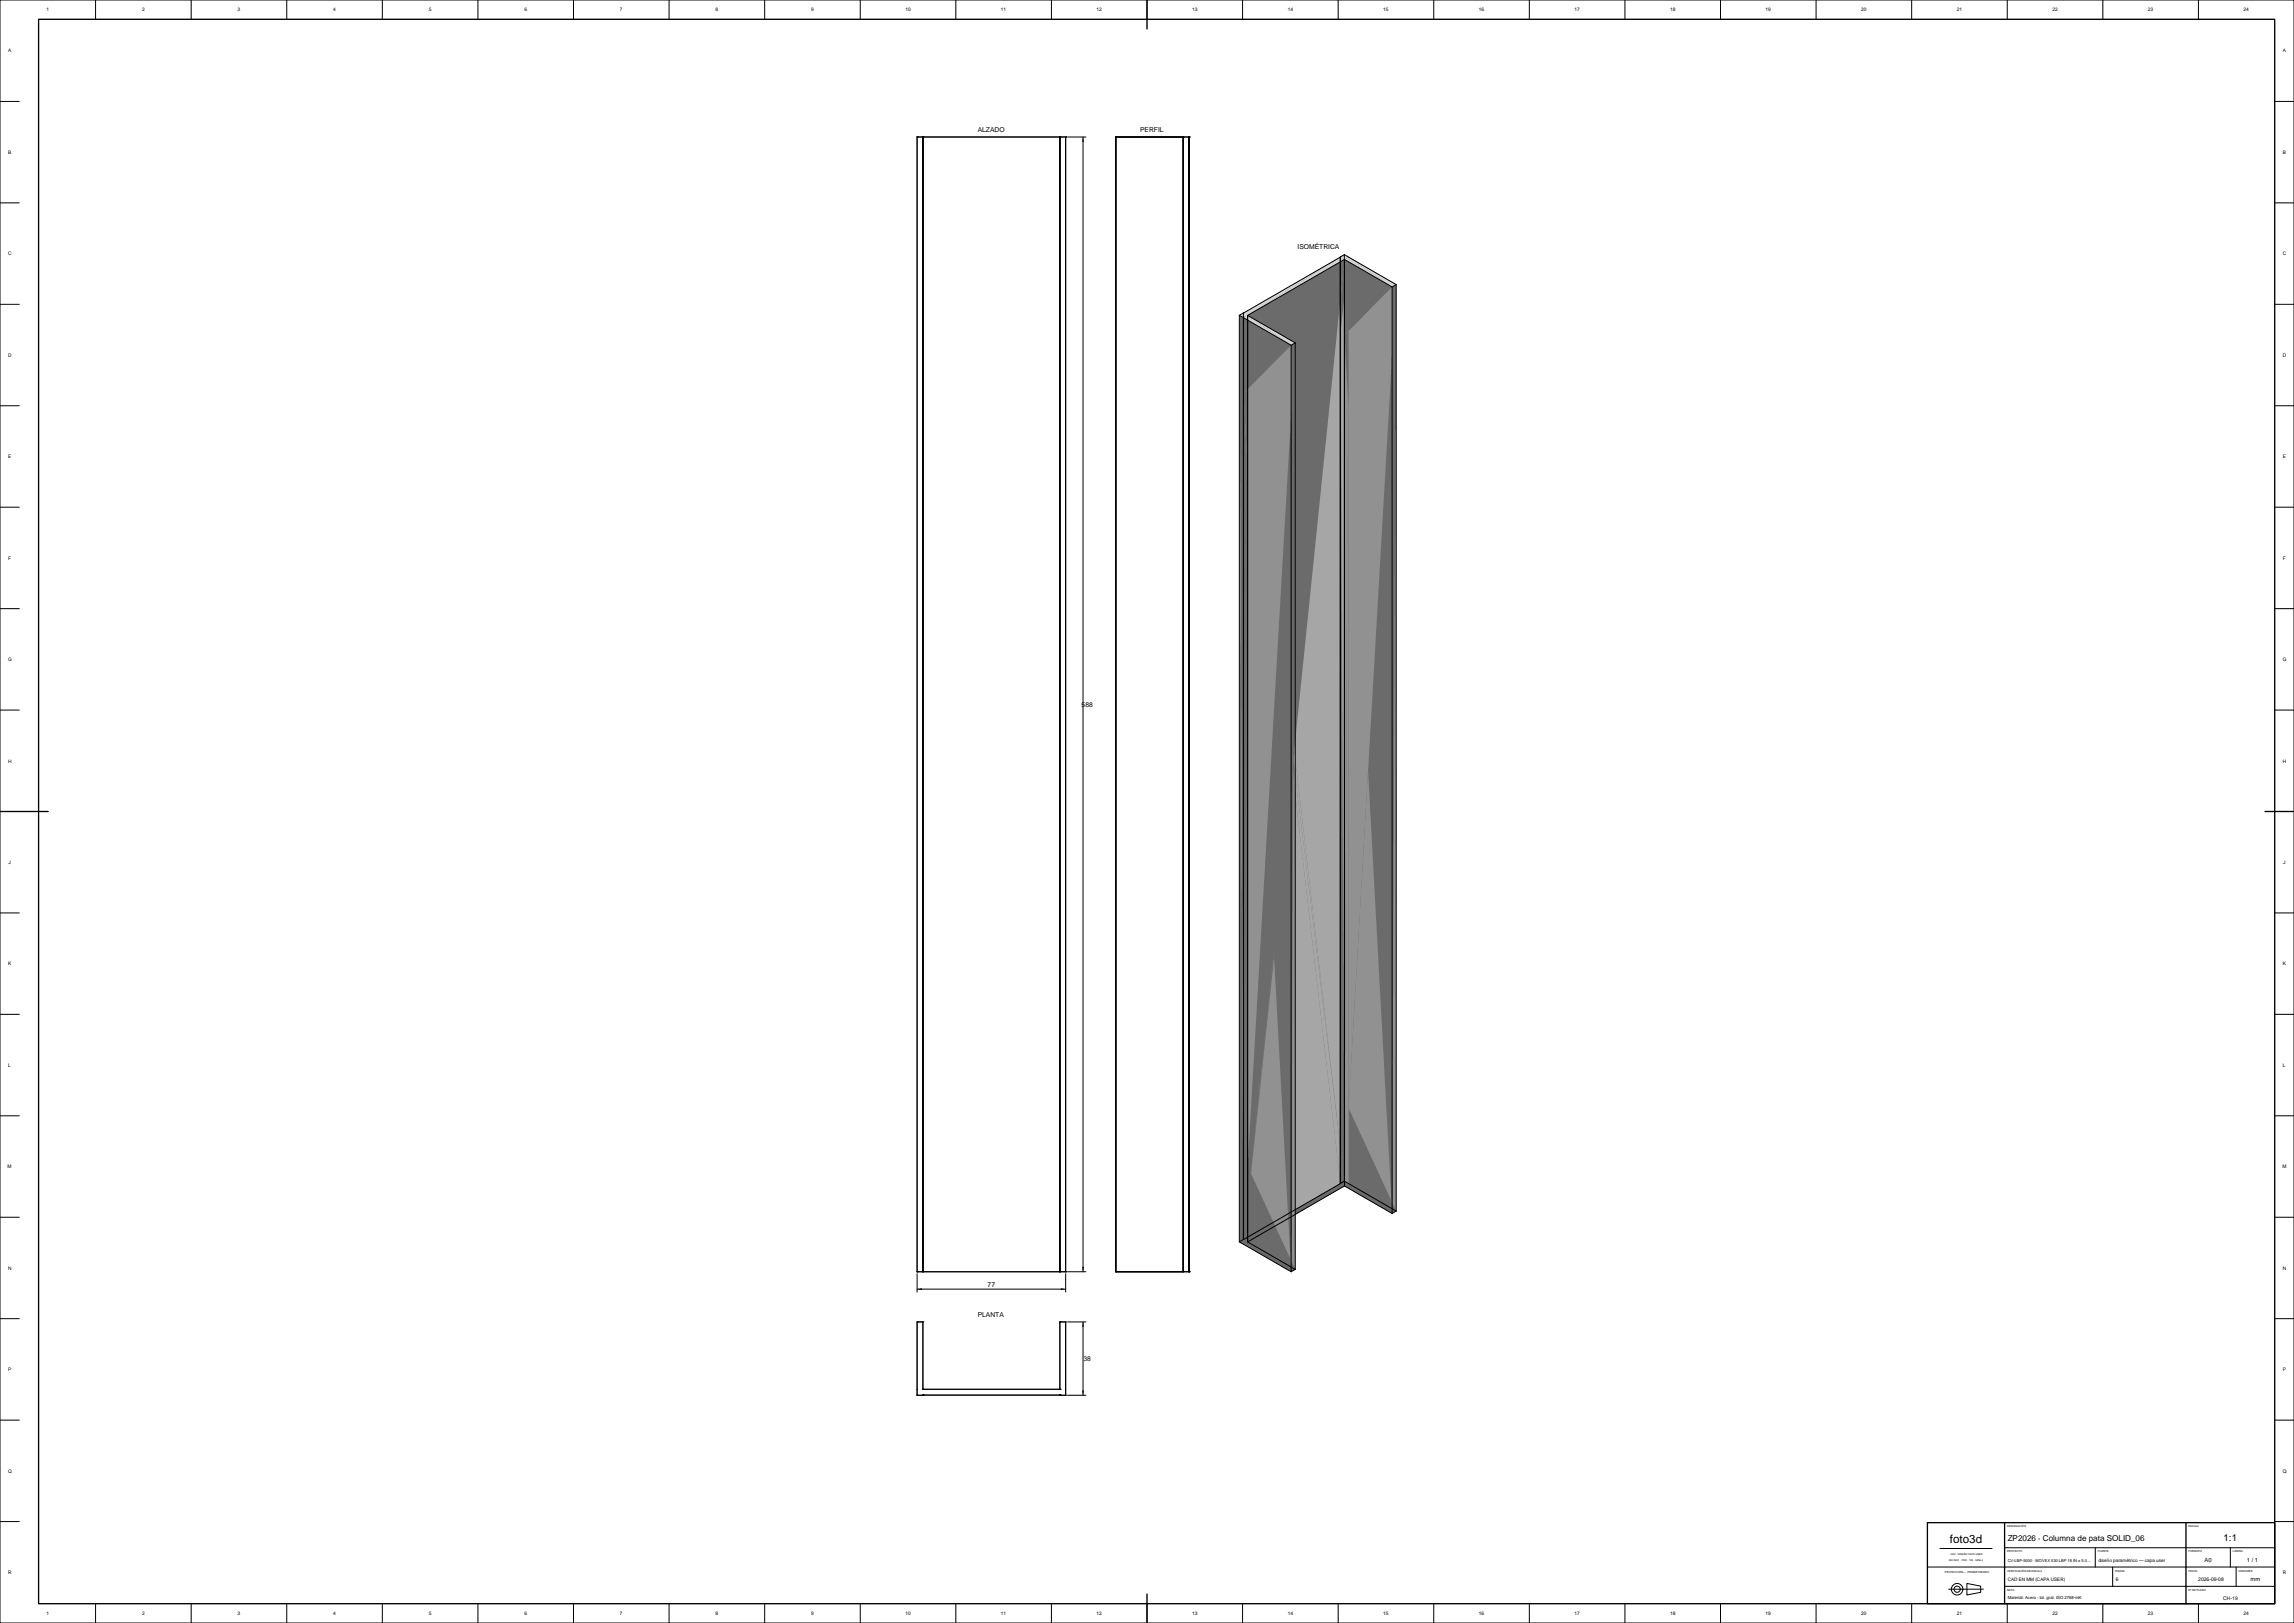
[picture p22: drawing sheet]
<svg xmlns="http://www.w3.org/2000/svg" width="1189mm" height="841mm" viewBox="0 0 1189 841" stroke-linecap="round" stroke-linejoin="round" font-family="sans-serif">
<defs><g id="words">
<text font-size="6" x="1011" y="799">foto3d</text>
<text font-size="5" x="1153" y="799">1:1</text>
<text font-size="4.2" x="1041" y="798">ZP2026 · Columna de pata SOLID_06</text>
<g font-size="3.5">
<text x="507" y="68">ALZADO</text>
<text x="591" y="68">PERFIL</text>
<text x="672" y="129">ISOMÉTRICA</text>
<text x="561" y="366">588</text>
<text x="512" y="667">77</text>
<text x="507" y="682">PLANTA</text>
<text x="562" y="705">38</text>
</g>
<g font-size="3">
<text x="1143" y="809">A0</text>
<text x="1165" y="809">1 / 1</text>
<text x="1167" y="819">mm</text>
</g>
<g font-size="2.6">
<text x="1097" y="819">6</text>
<text x="1139" y="819">2026-09-08</text>
<text x="1152" y="829">CH-19</text>
</g>
<g font-size="2.5">
<text x="24" y="6">1</text>
<text x="74" y="6">2</text>
<text x="123" y="6">3</text>
<text x="173" y="6">4</text>
<text x="222" y="6">5</text>
<text x="272" y="6">6</text>
<text x="321" y="6">7</text>
<text x="371" y="6">8</text>
<text x="420" y="6">9</text>
<text x="469" y="6">10</text>
<text x="519" y="6">11</text>
<text x="568" y="6">12</text>
<text x="618" y="6">13</text>
<text x="667" y="6">14</text>
<text x="717" y="6">15</text>
<text x="767" y="6">16</text>
<text x="816" y="6">17</text>
<text x="866" y="6">18</text>
<text x="915" y="6">19</text>
<text x="965" y="6">20</text>
<text x="1014" y="6">21</text>
<text x="1064" y="6">22</text>
<text x="1113" y="6">23</text>
<text x="1163" y="6">24</text>
<text x="4" y="27">A</text>
<text x="1183" y="27">A</text>
<text x="4" y="80">B</text>
<text x="1183" y="80">B</text>
<text x="4" y="132">C</text>
<text x="1183" y="132">C</text>
<text x="4" y="185">D</text>
<text x="1183" y="185">D</text>
<text x="4" y="237">E</text>
<text x="1183" y="237">E</text>
<text x="4" y="290">F</text>
<text x="1183" y="290">F</text>
<text x="4" y="343">G</text>
<text x="1183" y="343">G</text>
<text x="4" y="395">H</text>
<text x="1183" y="395">H</text>
<text x="4" y="448">J</text>
<text x="1183" y="448">J</text>
<text x="4" y="500">K</text>
<text x="1183" y="500">K</text>
<text x="4" y="553">L</text>
<text x="1183" y="553">L</text>
<text x="4" y="605">M</text>
<text x="1183" y="605">M</text>
<text x="4" y="658">N</text>
<text x="1183" y="658">N</text>
<text x="4" y="710">P</text>
<text x="1183" y="710">P</text>
<text x="4" y="763">Q</text>
<text x="1183" y="763">Q</text>
<text x="4" y="816">R</text>
<text x="1183" y="816">R</text>
<text x="24" y="837">1</text>
<text x="74" y="837">2</text>
<text x="123" y="837">3</text>
<text x="173" y="837">4</text>
<text x="222" y="837">5</text>
<text x="272" y="837">6</text>
<text x="321" y="837">7</text>
<text x="371" y="837">8</text>
<text x="420" y="837">9</text>
<text x="469" y="837">10</text>
<text x="519" y="837">11</text>
<text x="568" y="837">12</text>
<text x="618" y="837">13</text>
<text x="667" y="837">14</text>
<text x="717" y="837">15</text>
<text x="767" y="837">16</text>
<text x="816" y="837">17</text>
<text x="866" y="837">18</text>
<text x="915" y="837">19</text>
<text x="965" y="837">20</text>
<text x="1014" y="837">21</text>
<text x="1064" y="837">22</text>
<text x="1113" y="837">23</text>
<text x="1163" y="837">24</text>
</g>
<g font-size="2.4">
<text x="1088" y="809">diseño paramétrico — capa user</text>
<text x="1041" y="819">CAD EN MM (CAPA USER)</text>
</g>
<text font-size="2.2" x="1041" y="829">Material: Acero · tol. gral. ISO 2768-mK</text>
<text font-size="2.1" x="1041" y="809">CV-LBP-5000 · MOVEX 530 LBP 18 IN × 5.0…</text>
<g font-size="1.4">
<text x="1040" y="791">DESIGNACIÓN</text>
<text x="1134" y="791">ESCALA</text>
<text x="1040" y="804">PROYECTO</text>
<text x="1087" y="804">FUENTE</text>
<text x="1134" y="804">FORMATO</text>
<text x="1157" y="804">LÁMINA</text>
<text x="1008" y="815">PROYECCIÓN — PRIMER DIEDRO</text>
<text x="1040" y="814">VERIFICACIÓN DE ESCALA</text>
<text x="1096" y="814">PIEZAS</text>
<text x="1134" y="814">FECHA</text>
<text x="1160" y="814">UNIDADES</text>
<text x="1040" y="824">NOTA</text>
<text x="1134" y="824">Nº DE PLANO</text>
</g>
<g font-size="1.3">
<text x="1010" y="809">ISO 5457 · 7200 · 129 · 5456-2</text>
<text x="1011" y="806">CAD · DISEÑO CAPA USER</text>
</g>
</g></defs>
<path d="M697 611v1z" fill="#919191"/>
<g fill="#6b6b6b">
<path d="M695 613l2-1z"/>
<path d="M695 613l2-1 2 1z"/>
<path d="M695 613h4l-2 1z"/>
<path d="M697 614l2-1z"/>
<path d="M697 614l2-1 25 15z"/>
<path d="M697 615l25 14z"/>
<path d="M645 642l50-29 2 1z"/>
<path d="M697 614l27 14-2 1z"/>
<path d="M645 642l52-27z"/>
</g>
<path d="M699 574l25 54-25-15z" fill="#919191"/>
<g fill="#6b6b6b">
<path d="M645 642l52-28z"/>
<path d="M645 642l52-27-50 29z"/>
</g>
<path d="M645 641v1z" fill="#919191"/>
<g fill="#6b6b6b">
<path d="M642 643l3-1z"/>
<path d="M642 644l3-2z"/>
<path d="M642 644l3-2v3z"/>
<path d="M645 642l2 2-2 1z"/>
<path d="M645 645l2-1 24 14z"/>
<path d="M645 645l24 14z"/>
<path d="M645 645l26 13-2 1z"/>
</g>
<path d="M647 604l24 54-24-14z" fill="#919191"/>
<path d="M697 132v480" fill="none" stroke="#919191" stroke-width=".52"/>
<path d="M697 174l25 455-25-14z" fill="#6b6b6b"/>
<path d="M695 133l2 479-2 1z" fill="#a6a6a6"/>
<path d="M699 133v480l-2-1z" fill="#919191"/>
<path d="M695 133v480" fill="none" stroke="#6b6b6b" stroke-width=".52"/>
<path d="M697 153v462l-50 29z" fill="#6b6b6b"/>
<path d="M645 181l50 414v18z" fill="#a6a6a6"/>
<path d="M724 147v481l-2 1z" fill="#6b6b6b"/>
<path d="M724 147v481l-25-54z" fill="#919191"/>
<path d="M645 181l50 432-50 29z" fill="#a6a6a6"/>
<path d="M697 153l-50 491v-19z" fill="#6b6b6b"/>
<path d="M644 162v480" fill="none" stroke="#919191" stroke-width=".52"/>
<path d="M645 204l24 455-24-14z" fill="#6b6b6b"/>
<path d="M642 163l2 479-2 1z" fill="#a6a6a6"/>
<path d="M642 165v479" fill="none" stroke="#6b6b6b" stroke-width=".52"/>
<g fill="#6b6b6b">
<path d="M642 163l3 482-3-1z"/>
<path d="M671 178v480l-2 1z"/>
</g>
<path d="M671 178v480l-24-54z" fill="#919191"/>
<path d="M697 132v479" fill="none" stroke="#919191" stroke-width=".52"/>
<path d="M695 133l2-1v480z" fill="#a6a6a6"/>
<path d="M697 132l2 1-2 479z" fill="#919191"/>
<path d="M695 133v480" fill="none" stroke="#6b6b6b" stroke-width=".52"/>
<g fill="#6b6b6b">
<path d="M722 149v480l-25-455z"/>
<path d="M697 134v19l-50 472z"/>
</g>
<path d="M699 133l25 14-25 427z" fill="#919191"/>
<path d="M645 162l50-29v462z" fill="#a6a6a6"/>
<path d="M722 149l2-2-2 482z" fill="#6b6b6b"/>
<path d="M645 162l50 433-50-414z" fill="#a6a6a6"/>
<path d="M647 163l50-29-50 491z" fill="#6b6b6b"/>
<path d="M644 162v480" fill="none" stroke="#919191" stroke-width=".52"/>
<path d="M642 163l2-1v480z" fill="#a6a6a6"/>
<path d="M642 163v480" fill="none" stroke="#6b6b6b" stroke-width=".52"/>
<g fill="#6b6b6b">
<path d="M642 163l3 2v480z"/>
<path d="M669 179v480l-24-455z"/>
</g>
<path d="M647 163l24 15-24 426z" fill="#919191"/>
<path d="M669 179l2-1-2 481z" fill="#6b6b6b"/>
<path d="M695 133l2-1z" fill="#d6d6d6"/>
<path d="M697 134l25 15-25 25z" fill="#6b6b6b"/>
<g fill="#d6d6d6">
<path d="M695 133l2-1z"/>
<path d="M695 133l2-1 2 1z"/>
</g>
<path d="M695 133v1z" fill="#6b6b6b"/>
<g fill="#d6d6d6">
<path d="M695 133h4l-2 1z"/>
<path d="M699 133l25 14z"/>
<path d="M697 134l2-1 23 16z"/>
<path d="M699 133l25 14-2 2z"/>
<path d="M647 163l48-30z"/>
<path d="M647 163l48-30 2 1z"/>
<path d="M645 162l50-29-48 30z"/>
<path d="M642 163l3-1z"/>
</g>
<path d="M645 165l24 14-24 25z" fill="#6b6b6b"/>
<path d="M642 163l2-1z" fill="#d6d6d6"/>
<path d="M642 163v2z" fill="#6b6b6b"/>
<g fill="#d6d6d6">
<path d="M645 162l2 1-2 2z"/>
<path d="M642 163l3-1v3z"/>
<path d="M645 165l2-2z"/>
<path d="M646 164l25 14z"/>
<path d="M645 165l1-1 23 15z"/>
<path d="M646 164l25 14-2 1z"/>
</g>
<g fill="#000">
<path d="M561 71l1 3h-1zM561 657h1l-1 2zM475 668h3zM550 668h2h-2zM561 685l1 3h-1zM561 721h1l-1 2z"/>
<circle cx="475" cy="71" r=".3"/>
<circle cx="478" cy="71" r=".3"/>
<circle cx="549" cy="71" r=".3"/>
<circle cx="552" cy="71" r=".3"/>
<circle cx="578" cy="71" r=".3"/>
<circle cx="613" cy="71" r=".3"/>
<circle cx="616" cy="71" r=".3"/>
<circle cx="475" cy="659" r=".3"/>
<circle cx="478" cy="659" r=".3"/>
<circle cx="549" cy="659" r=".3"/>
<circle cx="552" cy="659" r=".3"/>
<circle cx="578" cy="659" r=".3"/>
<circle cx="613" cy="659" r=".3"/>
<circle cx="616" cy="659" r=".3"/>
<circle cx="475" cy="685" r=".3"/>
<circle cx="478" cy="685" r=".3"/>
<circle cx="549" cy="685" r=".3"/>
<circle cx="552" cy="685" r=".3"/>
<circle cx="478" cy="720" r=".3"/>
<circle cx="549" cy="720" r=".3"/>
<circle cx="475" cy="723" r=".3"/>
<circle cx="478" cy="723" r=".3"/>
<circle cx="549" cy="723" r=".3"/>
<circle cx="552" cy="723" r=".3"/>
</g>
<g fill="none" stroke="#000" stroke-width=".52">
<path d="M0 0h1189v841h-1189zM50 0v10M99 0v10M149 0v10M198 0v10M248 0v10M297 0v10M347 0v10M396 0v10M446 0v10M495 0v10M545 0v10"/>
<path d="M595 0v10M644 0v10M694 0v10M743 0v10M793 0v10M842 0v10M892 0v10M941 0v10M991 0v10M1040 0v10M1090 0v10M1139 0v10"/>
<path d="M0 53h10M1179 53h10M475 71h77v588h-77zM478 71v588M549 71v588M553 71h10M561 71v588M578 71h38v588h-38zM613 71v588M616 71v588M0 105h10M1179 105h10"/>
<path d="M695 133h.1M695 133v480M695 133l-50 29M697 132v483M697 132h.1M697 132l-2 1M697 132l27 15M0 158h10M722 149l-25-15-50 29M722 149v480M724 147v481M724 147l-2 2"/>
<path d="M1179 158h10M642 163h.1M642 163v480M642 163l27 16M644 162v480M644 162h1M644 162l-2 1M645 162v480M647 163v481M647 163l24 15M669 179v480M671 178v480"/>
<path d="M671 178l-2 1M0 210h10M1179 210h10M0 263h10M1179 263h10M0 315h10M1179 315h10M0 368h10M1179 368h10M0 421h10M1179 421h10M0 473h10"/>
<path d="M1179 473h10M0 526h10M1179 526h10M0 578h10M1179 578h10M695 613h.1M695 613l-50 29M697 612h.1M697 612l-2 1M697 612l27 16M697 615l-50 29M697 615l25 14"/>
<path d="M0 631h10M724 628l-2 1M1179 631h10M553 659h10M642 643l27 16M644 642h1M644 642l-2 1M647 644l24 14M671 658l-2 1M475 660v10M475 668h77M552 660v10"/>
<path d="M0 683h10M475 685h3v35h71v-35h3v38h-77zM553 685h10M561 685v38M1179 683h10M0 736h10M478 723h.1M549 723h.1M553 723h10M1179 736h10M0 788h10M1179 788h10"/>
<path d="M999 812h180M1006 802h26M1039 802h140M1086 802v10M1095 812v10M1156 802v10M1159 812v10M50 831v10M99 831v10M149 831v10M198 831v10M248 831v10"/>
<path d="M297 831v10M347 831v10M396 831v10M446 831v10M495 831v10M545 831v10M595 831v10M644 831v10M694 831v10M743 831v10M793 831v10M842 831v10"/>
<path d="M892 831v10M941 831v10M991 831v10M1010 823h18M1019 821l8 1v3l-8 1zM1039 822h140M1040 831v10M1090 831v10M1139 831v10"/>
<circle cx="1014" cy="824" r="3"/>
<circle cx="1014" cy="824" r="1.6"/>
</g>
<path d="M20 10h1159v821h-1159zM595 0v15M0 421h25M1174 421h15M999 789h180v42h-180zM1039 789v42M1133 789v42M595 826v15" fill="none" stroke="#000" stroke-width=".7"/>
<use href="#words"/>
</svg>
